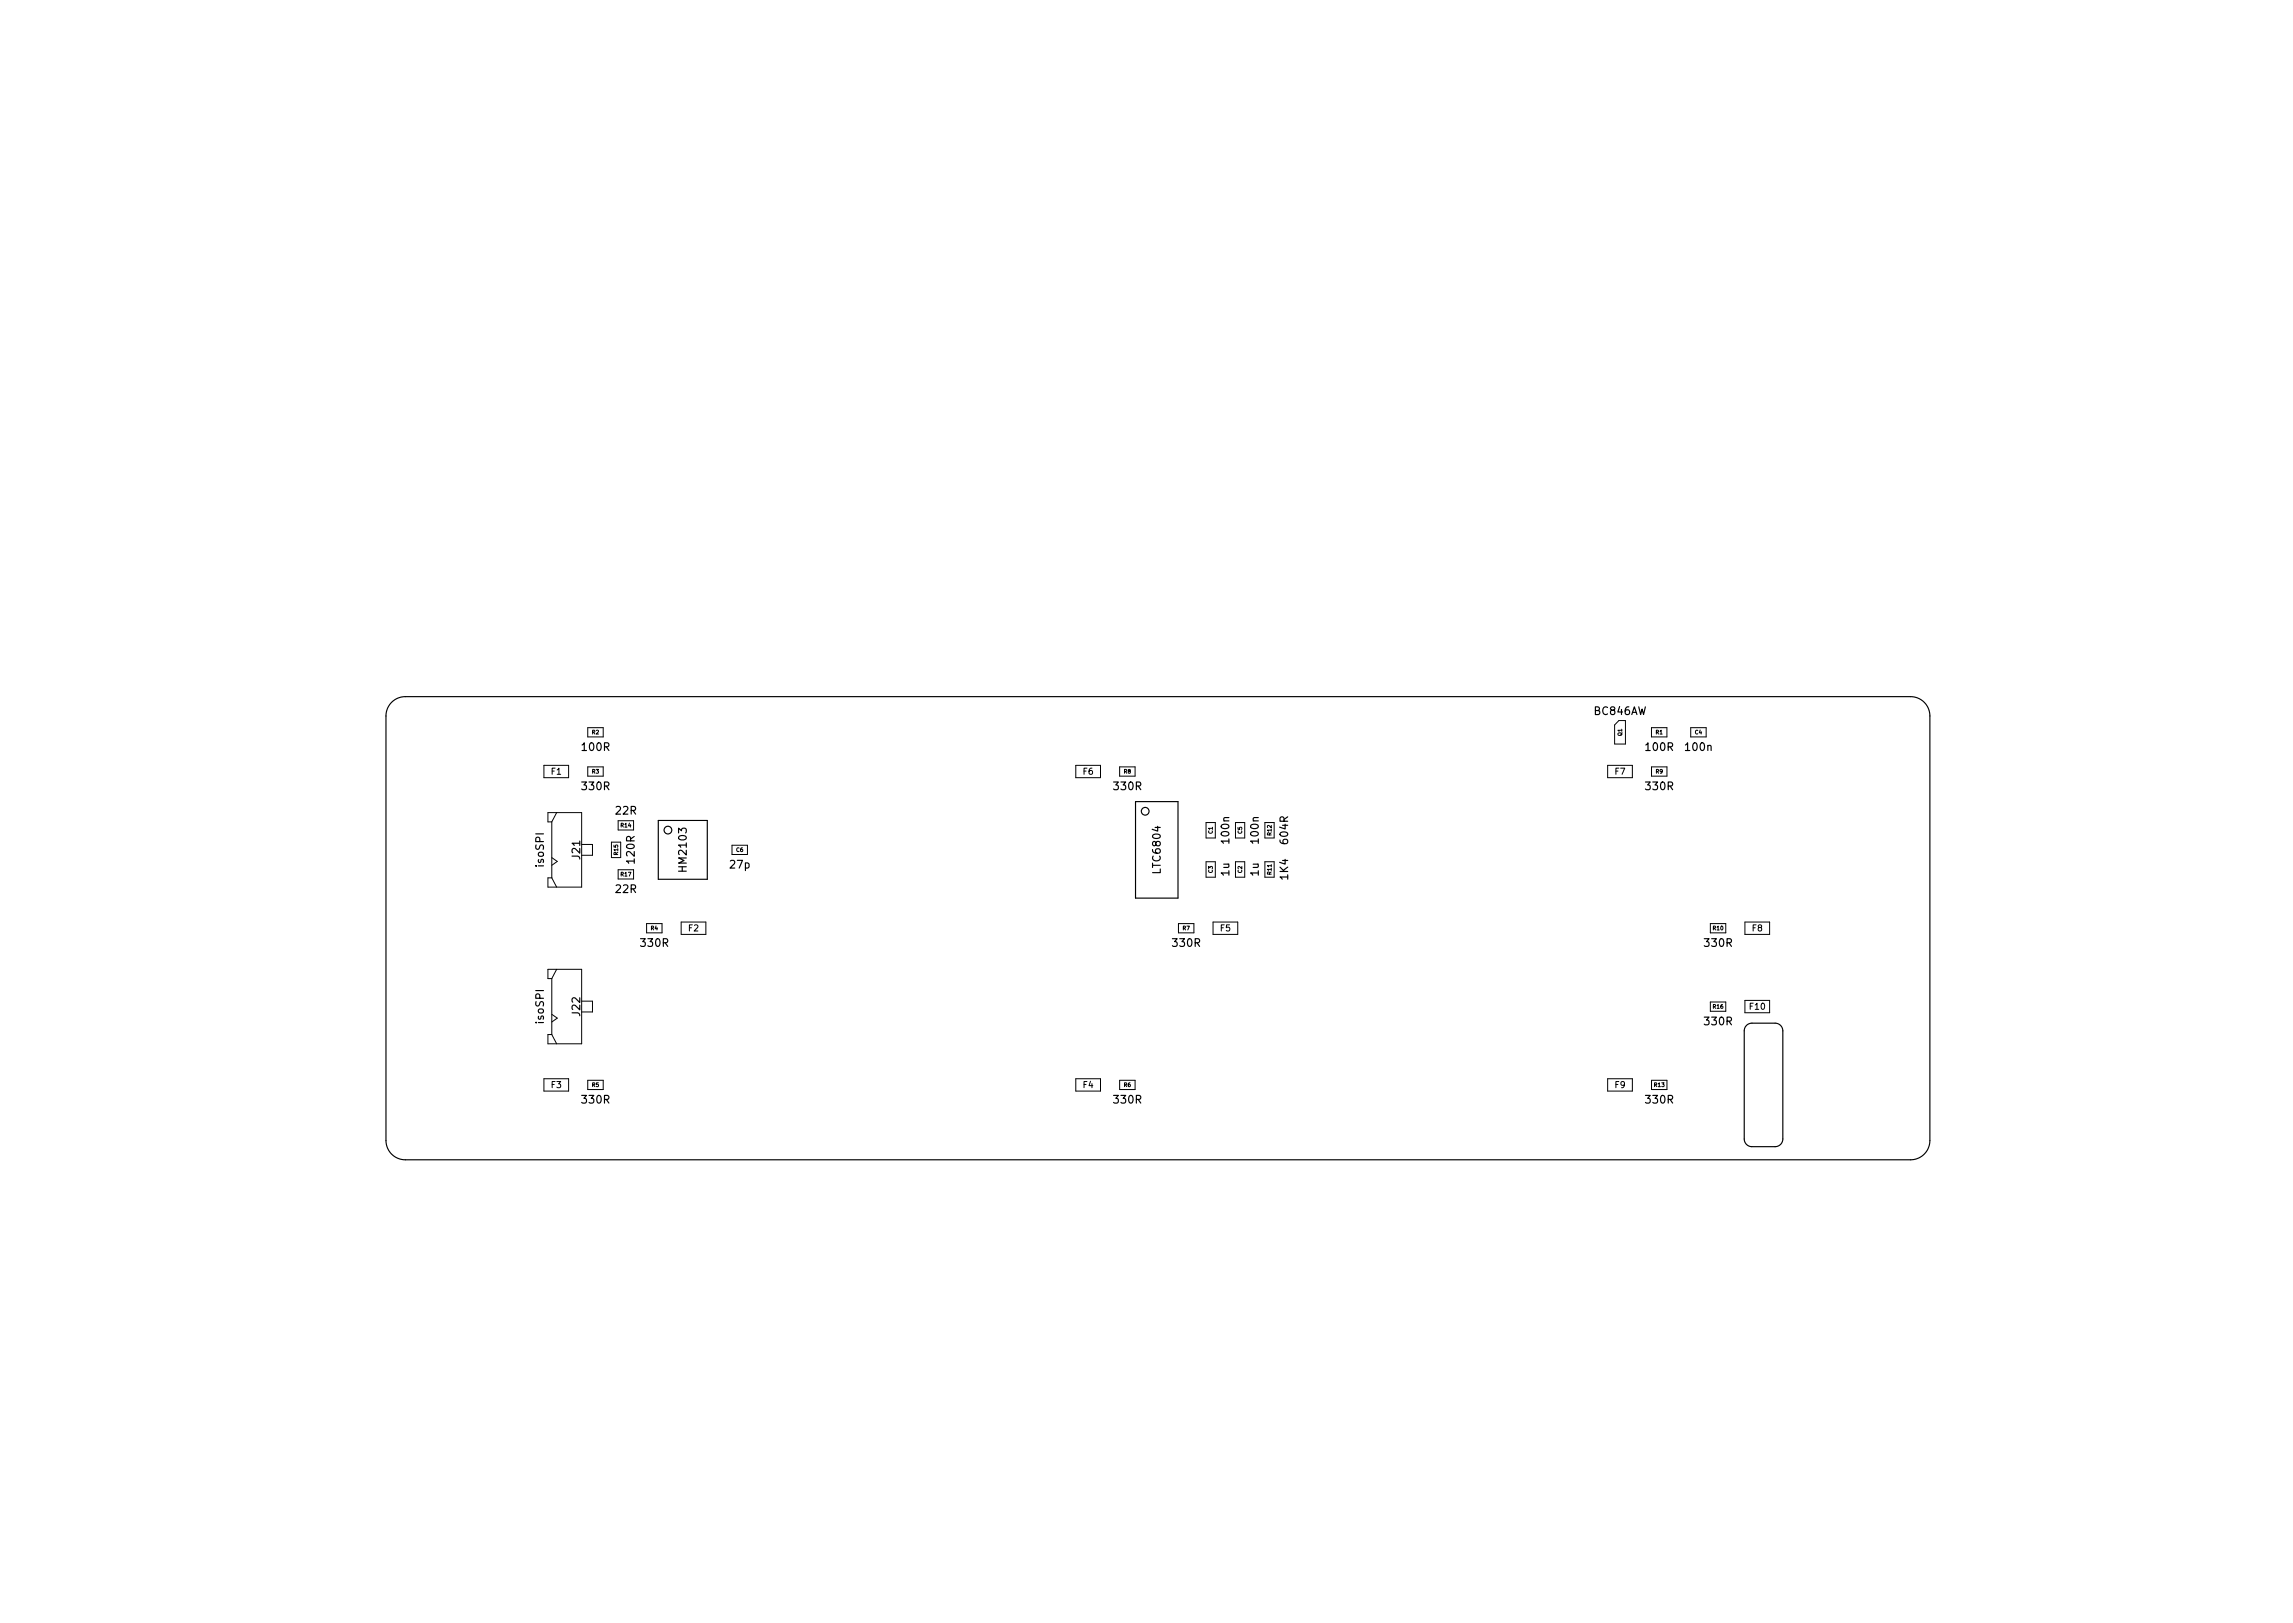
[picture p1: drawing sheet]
<svg xmlns="http://www.w3.org/2000/svg" width="297mm" height="210mm" viewBox="0 0 297 210" stroke-linecap="round" stroke-linejoin="round" font-family="sans-serif">
<defs><g id="words">
<g font-size="1.4">
<text x="206.5" y="92.6">BC846AW</text>
<text x="75.5" y="97.3">100R</text>
<text x="213.3" y="97.3">100R</text>
<text x="218.4" y="97.3">100n</text>
<text x="75.5" y="102.4">330R</text>
<text x="79.8" y="105.5">22R</text>
<text x="144.4" y="102.4">330R</text>
<text x="213.3" y="102.4">330R</text>
<text x="70.4" y="112.2" transform="rotate(-90 70.4 112.2)">isoSPI</text>
<text x="75.1" y="111.3" transform="rotate(-90 75.1 111.3)">J21</text>
<text x="82.2" y="111.8" transform="rotate(-90 82.2 111.8)">120R</text>
<text x="89" y="112.7" transform="rotate(-90 89 112.7)">HM2103</text>
<text x="94.6" y="112.5">27p</text>
<text x="150.3" y="113" transform="rotate(-90 150.3 113)">LTC6804</text>
<text x="159.2" y="113.5" transform="rotate(-90 159.2 113.5)">1u</text>
<text x="159.2" y="109.1" transform="rotate(-90 159.2 109.1)">100n</text>
<text x="163" y="113.5" transform="rotate(-90 163 113.5)">1u</text>
<text x="163" y="109.1" transform="rotate(-90 163 109.1)">100n</text>
<text x="166.9" y="113.9" transform="rotate(-90 166.9 113.9)">1K4</text>
<text x="166.9" y="109.2" transform="rotate(-90 166.9 109.2)">604R</text>
<text x="79.8" y="115.7">22R</text>
<text x="83.1" y="122.7">330R</text>
<text x="152" y="122.7">330R</text>
<text x="220.9" y="122.7">330R</text>
<text x="75.1" y="131.6" transform="rotate(-90 75.1 131.6)">J22</text>
<text x="70.4" y="132.5" transform="rotate(-90 70.4 132.5)">isoSPI</text>
<text x="220.9" y="132.8">330R</text>
<text x="75.5" y="143">330R</text>
<text x="144.4" y="143">330R</text>
<text x="213.3" y="143">330R</text>
</g>
<g font-size="1.1">
<text x="71.4" y="100.3">F1</text>
<text x="140.3" y="100.3">F6</text>
<text x="209.2" y="100.3">F7</text>
<text x="89.2" y="120.6">F2</text>
<text x="158.1" y="120.6">F5</text>
<text x="227" y="120.6">F8</text>
<text x="226.7" y="130.8">F10</text>
<text x="71.4" y="140.9">F3</text>
<text x="140.3" y="140.9">F4</text>
<text x="209.2" y="140.9">F9</text>
</g>
<g font-size=".7">
<text x="76.7" y="95.1">R2</text>
<text x="210.1" y="95.3" transform="rotate(-90 210.1 95.3)">Q1</text>
<text x="214.5" y="95.1">R1</text>
<text x="219.6" y="95.1">C4</text>
<text x="76.7" y="100.2">R3</text>
<text x="145.6" y="100.2">R8</text>
<text x="214.5" y="100.2">R9</text>
<text x="80.4" y="107.2">R14</text>
<text x="80.1" y="110.7" transform="rotate(-90 80.1 110.7)">R15</text>
<text x="80.4" y="113.5">R17</text>
<text x="95.4" y="110.3">C6</text>
<text x="157.1" y="113.1" transform="rotate(-90 157.1 113.1)">C3</text>
<text x="157.1" y="108" transform="rotate(-90 157.1 108)">C1</text>
<text x="160.9" y="113.1" transform="rotate(-90 160.9 113.1)">C2</text>
<text x="160.9" y="108" transform="rotate(-90 160.9 108)">C5</text>
<text x="164.7" y="113.3" transform="rotate(-90 164.7 113.3)">R11</text>
<text x="164.7" y="108.2" transform="rotate(-90 164.7 108.2)">R12</text>
<text x="84.3" y="120.5">R4</text>
<text x="153.2" y="120.5">R7</text>
<text x="221.9" y="120.5">R10</text>
<text x="221.9" y="130.7">R16</text>
<text x="76.7" y="140.8">R5</text>
<text x="145.6" y="140.8">R6</text>
<text x="214.3" y="140.8">R13</text>
</g>
</g></defs>
<g fill="none" stroke="#000" stroke-width=".15">
<path d="M50.7 91a2.5 2.5 0 0 1 1.8-.8h195a2.5 2.5 0 0 1 2.5 2.5v55a2.5 2.5 0 0 1-2.5 2.5h-195a2.5 2.5 0 0 1-2.5-2.5v-55a2.5 2.5 0 0 1 .7-1.7zM85.3 106.3h6.3v7.6h-6.3zM147.1 103.8h5.5v12.5h-5.5zM226.2 132.8l.7-.2 3.1-.1a1 1 0 0 1 1 1v14a1 1 0 0 1-1 1h-3a1 1 0 0 1-1-1v-14v-.3z"/>
<circle cx="86.5" cy="107.5" r=".5"/>
<circle cx="148.4" cy="105.1" r=".5"/>
</g>
<g fill="none" stroke="#000" stroke-width=".13">
<path d="M70.5 99.1h3.2v1.6h-3.2zM76.1 94.3h2v1.2h-2zM76.1 99.3h2v1.2h-2zM139.4 99.1h3.2v1.6h-3.2zM145 99.3h2v1.2h-2zM208.3 99.1h3.2v1.6h-3.2zM209.7 93.3h.9v3.1h-1.4v-2.5zM213.9 94.3h2v1.2h-2zM213.9 99.3h2v1.2h-2zM219 94.3h2v1.2h-2zM71.5 111.1l.7 .5-.7 .5M71.5 113.7l.6 1.2"/>
<path d="M71.5 106.5v7.2M71.5 106.5h-.5v-1.2h4.4v9.6h-4.4v-1.2h.5M72.1 105.3l-.6 1.2M75.4 109.4h1.3v1.4h-1.3M79.2 109.1h1.2v2h-1.2zM80.1 106.3h2v1.2h-2zM80.1 112.7h2v1.2h-2zM83.8 119.6h2v1.2h-2zM88.2 119.4h3.2v1.6h-3.2zM94.8 109.5h2v1.2h-2zM152.7 119.6h2v1.2h-2zM156.2 106.6h1.2v2h-1.2z"/>
<path d="M156.2 111.6h1.2v2h-1.2zM157.1 119.4h3.2v1.6h-3.2zM160 106.6h1.2v2h-1.2zM160 111.6h1.2v2h-1.2zM163.9 106.6h1.2v2h-1.2zM163.9 111.6h1.2v2h-1.2zM221.6 119.6h2v1.2h-2zM226 119.4h3.2v1.6h-3.2zM70.5 139.7h3.2v1.6h-3.2zM71.5 126.8v7.2M71.5 126.8h-.5v-1.2h4.4v9.6h-4.4v-1.2h.5M71.5 131.4l.7 .5-.7 .5"/>
<path d="M71.5 134l.6 1.2M72.1 125.6l-.6 1.2M75.4 129.7h1.3v1.4h-1.3M76.1 139.9h2v1.2h-2zM139.4 139.7h3.2v1.6h-3.2zM145 139.9h2v1.2h-2zM208.3 139.7h3.2v1.6h-3.2zM213.9 139.9h2v1.2h-2zM221.6 129.8h2v1.2h-2zM226 129.6h3.2v1.6h-3.2z"/>
</g>
<use href="#words"/>
</svg>
